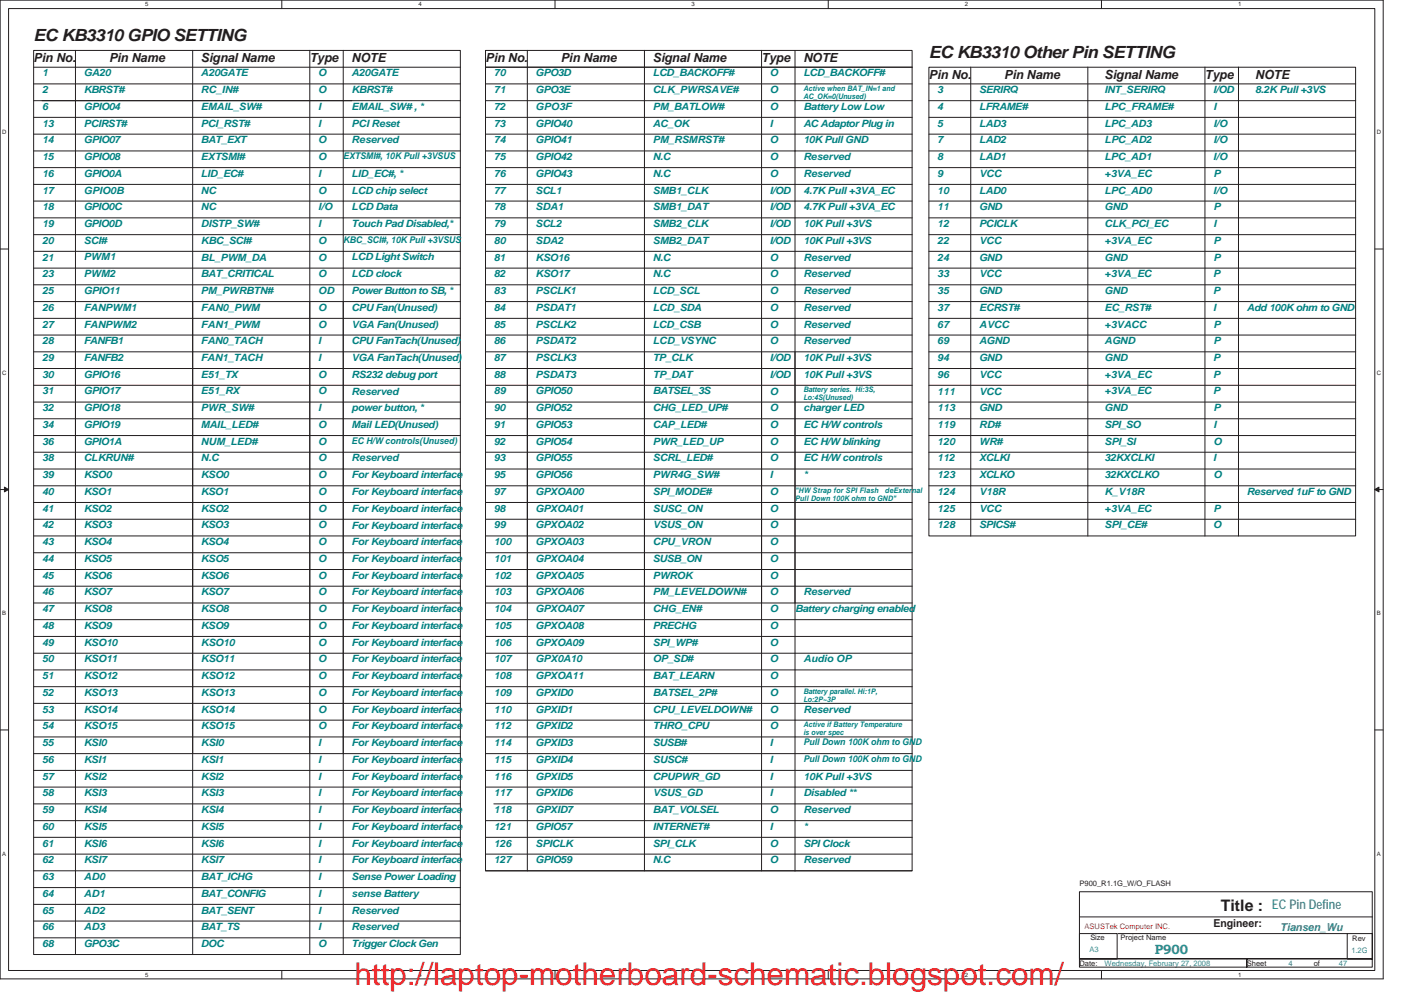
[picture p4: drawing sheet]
<svg xmlns="http://www.w3.org/2000/svg" width="297mm" height="210mm" viewBox="0 0 297 210" stroke-linecap="round" stroke-linejoin="round" font-family="sans-serif">
<defs><g id="words">
<text font-size="6.6" fill="#ed2024" x="74.3" y="206.3">http://laptop-motherboard-schematic.blogspot.com/</text>
<g font-size="3.5" fill="#221e1f">
<text x="7" y="8.5">EC KB3310 GPIO SETTING</text>
<text x="194.6" y="12">EC KB3310 Other Pin SETTING</text>
</g>
<text font-size="3.3" fill="#221e1f" x="255.8" y="190.7">Title :</text>
<g font-size="2.8" fill="#3a53a4">
<text x="266.4" y="190.2">EC Pin Define</text>
<text x="241.9" y="199.8">P900</text>
</g>
<g font-size="2.6" fill="#221e1f">
<text x="7" y="13">Pin No.</text>
<text x="22.8" y="13">Pin Name</text>
<text x="42.1" y="13">Signal Name</text>
<text x="64.9" y="13">Type</text>
<text x="73.7" y="13">NOTE</text>
<text x="101.7" y="13">Pin No.</text>
<text x="117.5" y="13">Pin Name</text>
<text x="136.8" y="13">Signal Name</text>
<text x="159.5" y="13">Type</text>
<text x="168.3" y="13">NOTE</text>
<text x="194.6" y="16.5">Pin No.</text>
<text x="210.4" y="16.5">Pin Name</text>
<text x="231.4" y="16.5">Signal Name</text>
<text x="252.4" y="16.5">Type</text>
<text x="262.9" y="16.5">NOTE</text>
</g>
<text font-size="2.3" fill="#221e1f" x="254.2" y="194.1">Engineer:</text>
<text font-size="2.3" fill="#3a53a4" x="268.2" y="194.9">Tiansen_Wu</text>
<g font-size="2.1" fill="#008181">
<text x="8.8" y="16">1</text>
<text x="17.6" y="16">GA20</text>
<text x="42.1" y="16">A20GATE</text>
<text x="66.7" y="16">O</text>
<text x="73.7" y="16">A20GATE</text>
<text x="103.4" y="16">70</text>
<text x="112.2" y="16">GPO3D</text>
<text x="136.8" y="16">LCD_BACKOFF#</text>
<text x="161.3" y="16">O</text>
<text x="168.3" y="16">LCD_BACKOFF#</text>
<text x="8.8" y="19.5">2</text>
<text x="8.8" y="23">6</text>
<text x="17.6" y="19.5">KBRST#</text>
<text x="17.6" y="23">GPIO04</text>
<text x="42.1" y="19.5">RC_IN#</text>
<text x="42.1" y="23">EMAIL_SW#</text>
<text x="66.6" y="19.5">O</text>
<text x="66.7" y="23">I</text>
<text x="73.7" y="19.5">KBRST#</text>
<text x="73.7" y="23">EMAIL_SW# , *</text>
<text x="103.4" y="23">72</text>
<text x="103.4" y="19.5">71</text>
<text x="112.2" y="23">GPO3F</text>
<text x="112.2" y="19.5">GPO3E</text>
<text x="136.8" y="23">PM_BATLOW#</text>
<text x="136.8" y="19.5">CLK_PWRSAVE#</text>
<text x="161.3" y="19.5">O</text>
<text x="161.3" y="23">O</text>
<text x="168.3" y="23">Battery Low Low</text>
<text x="196.3" y="19.5">3</text>
<text x="196.3" y="23">4</text>
<text x="205.1" y="23">LFRAME#</text>
<text x="205.1" y="19.5">SERIRQ</text>
<text x="231.4" y="23">LPC_FRAME#</text>
<text x="231.4" y="19.5">INT_SERIRQ</text>
<text x="254.2" y="19.5">I/OD</text>
<text x="254.2" y="23">I</text>
<text x="262.9" y="19.5">8.2K Pull +3VS</text>
<text x="8.8" y="26.5">13</text>
<text x="17.6" y="26.5">PCIRST#</text>
<text x="42.1" y="26.5">PCI_RST#</text>
<text x="66.7" y="26.5">I</text>
<text x="73.7" y="26.5">PCI Reset</text>
<text x="103.4" y="26.5">73</text>
<text x="112.2" y="26.5">GPIO40</text>
<text x="136.7" y="26.5">AC_OK</text>
<text x="161.3" y="26.5">I</text>
<text x="168.3" y="26.5">AC Adaptor Plug in</text>
<text x="196.3" y="26.5">5</text>
<text x="205.1" y="26.5">LAD3</text>
<text x="231.4" y="26.5">LPC_AD3</text>
<text x="254.2" y="26.5">I/O</text>
<text x="8.8" y="33.5">15</text>
<text x="8.8" y="30">14</text>
<text x="17.6" y="33.5">GPIO08</text>
<text x="17.6" y="30">GPIO07</text>
<text x="42.1" y="30">BAT_EXT</text>
<text x="42.1" y="33.5">EXTSMI#</text>
<text x="66.6" y="30">O</text>
<text x="66.7" y="33.5">O</text>
<text x="73.7" y="30">Reserved</text>
<text x="103.4" y="33.5">75</text>
<text x="103.4" y="30">74</text>
<text x="112.2" y="33.5">GPIO42</text>
<text x="112.2" y="30">GPIO41</text>
<text x="136.7" y="30">PM_RSMRST#</text>
<text x="136.8" y="33.5">N.C</text>
<text x="161.3" y="33.5">O</text>
<text x="161.3" y="30">O</text>
<text x="168.3" y="33.5">Reserved</text>
<text x="168.3" y="30">10K Pull GND</text>
<text x="196.3" y="33.5">8</text>
<text x="196.3" y="30">7</text>
<text x="205.1" y="30">LAD2</text>
<text x="205.1" y="33.5">LAD1</text>
<text x="231.4" y="33.5">LPC_AD1</text>
<text x="231.4" y="30">LPC_AD2</text>
<text x="254.2" y="33.5">I/O</text>
<text x="254.2" y="30">I/O</text>
<text x="8.8" y="37">16</text>
<text x="8.8" y="40.5">17</text>
<text x="17.6" y="40.5">GPIO0B</text>
<text x="17.6" y="37">GPIO0A</text>
<text x="42.1" y="37">LID_EC#</text>
<text x="42.1" y="40.5">NC</text>
<text x="66.6" y="37">I</text>
<text x="66.7" y="40.5">O</text>
<text x="73.7" y="37">LID_EC#, *</text>
<text x="73.7" y="40.5">LCD chip select</text>
<text x="103.4" y="40.5">77</text>
<text x="103.4" y="37">76</text>
<text x="112.2" y="37">GPIO43</text>
<text x="112.2" y="40.5">SCL1</text>
<text x="136.8" y="37">N.C</text>
<text x="136.8" y="40.5">SMB1_CLK</text>
<text x="161.3" y="37">O</text>
<text x="161.3" y="40.5">I/OD</text>
<text x="168.3" y="40.5">4.7K Pull +3VA_EC</text>
<text x="168.3" y="37">Reserved</text>
<text x="196.3" y="40.5">10</text>
<text x="196.3" y="37">9</text>
<text x="205.1" y="37">VCC</text>
<text x="205.1" y="40.5">LAD0</text>
<text x="231.4" y="40.5">LPC_AD0</text>
<text x="231.4" y="37">+3VA_EC</text>
<text x="254.2" y="40.5">I/O</text>
<text x="254.2" y="37">P</text>
<text x="8.8" y="47.5">19</text>
<text x="8.8" y="44">18</text>
<text x="17.6" y="44">GPIO0C</text>
<text x="17.6" y="47.5">GPIO0D</text>
<text x="42.1" y="47.5">DISTP_SW#</text>
<text x="42.1" y="44">NC</text>
<text x="66.7" y="47.5">I</text>
<text x="66.7" y="44">I/O</text>
<text x="73.7" y="47.5">Touch Pad Disabled,*</text>
<text x="73.7" y="44">LCD Data</text>
<text x="103.4" y="47.5">79</text>
<text x="103.4" y="44">78</text>
<text x="112.2" y="44">SDA1</text>
<text x="112.2" y="47.5">SCL2</text>
<text x="136.8" y="44">SMB1_DAT</text>
<text x="136.8" y="47.5">SMB2_CLK</text>
<text x="161.3" y="44">I/OD</text>
<text x="161.3" y="47.5">I/OD</text>
<text x="168.3" y="44">4.7K Pull +3VA_EC</text>
<text x="168.3" y="47.5">10K Pull +3VS</text>
<text x="196.3" y="44">11</text>
<text x="196.3" y="47.5">12</text>
<text x="205.1" y="47.5">PCICLK</text>
<text x="205.1" y="44">GND</text>
<text x="231.4" y="44">GND</text>
<text x="231.4" y="47.5">CLK_PCI_EC</text>
<text x="254.2" y="47.5">I</text>
<text x="254.2" y="44">P</text>
<text x="8.8" y="51.1">20</text>
<text x="17.6" y="51">SCI#</text>
<text x="42.1" y="51.1">KBC_SCI#</text>
<text x="66.7" y="51.1">O</text>
<text x="103.4" y="51">80</text>
<text x="112.2" y="51.1">SDA2</text>
<text x="136.8" y="51.1">SMB2_DAT</text>
<text x="161.3" y="51.1">I/OD</text>
<text x="168.3" y="51">10K Pull +3VS</text>
<text x="196.3" y="51.1">22</text>
<text x="205.1" y="51.1">VCC</text>
<text x="231.4" y="51">+3VA_EC</text>
<text x="254.2" y="51.1">P</text>
<text x="8.8" y="58.1">23</text>
<text x="8.8" y="54.5">21</text>
<text x="17.6" y="58.1">PWM2</text>
<text x="17.6" y="54.5">PWM1</text>
<text x="42.1" y="54.5">BL_PWM_DA</text>
<text x="42.1" y="58.1">BAT_CRITICAL</text>
<text x="66.6" y="54.5">O</text>
<text x="66.7" y="58.1">O</text>
<text x="73.7" y="54.5">LCD Light Switch</text>
<text x="73.7" y="58.1">LCD clock</text>
<text x="103.4" y="54.5">81</text>
<text x="103.4" y="58.1">82</text>
<text x="112.2" y="58.1">KSO17</text>
<text x="112.2" y="54.5">KSO16</text>
<text x="136.8" y="54.5">N.C</text>
<text x="136.8" y="58">N.C</text>
<text x="161.3" y="54.5">O</text>
<text x="161.3" y="58.1">O</text>
<text x="168.3" y="58.1">Reserved</text>
<text x="168.3" y="54.5">Reserved</text>
<text x="196.3" y="58.1">33</text>
<text x="196.3" y="54.5">24</text>
<text x="205.1" y="58.1">VCC</text>
<text x="205.1" y="54.5">GND</text>
<text x="231.4" y="58.1">+3VA_EC</text>
<text x="231.4" y="54.5">GND</text>
<text x="254.2" y="58.1">P</text>
<text x="254.2" y="54.5">P</text>
<text x="8.8" y="65.1">26</text>
<text x="8.8" y="61.6">25</text>
<text x="17.6" y="61.5">GPIO11</text>
<text x="17.6" y="65.1">FANPWM1</text>
<text x="42.1" y="65.1">FAN0_PWM</text>
<text x="42.1" y="61.5">PM_PWRBTN#</text>
<text x="66.6" y="61.6">OD</text>
<text x="66.7" y="65.1">O</text>
<text x="73.7" y="61.6">Power Button to SB, *</text>
<text x="73.7" y="65.1">CPU Fan(Unused)</text>
<text x="103.4" y="65.1">84</text>
<text x="103.4" y="61.5">83</text>
<text x="112.2" y="65.1">PSDAT1</text>
<text x="112.2" y="61.5">PSCLK1</text>
<text x="136.8" y="65.1">LCD_SDA</text>
<text x="136.8" y="61.5">LCD_SCL</text>
<text x="161.3" y="65.1">O</text>
<text x="161.3" y="61.5">O</text>
<text x="168.3" y="65.1">Reserved</text>
<text x="168.3" y="61.6">Reserved</text>
<text x="196.3" y="65.1">37</text>
<text x="196.3" y="61.6">35</text>
<text x="205.1" y="61.6">GND</text>
<text x="205.1" y="65.1">ECRST#</text>
<text x="231.4" y="61.5">GND</text>
<text x="231.4" y="65.1">EC_RST#</text>
<text x="254.2" y="61.5">P</text>
<text x="254.2" y="65.1">I</text>
<text x="261.2" y="65.1">Add 100K ohm to GND</text>
<text x="8.8" y="68.6">27</text>
<text x="17.6" y="68.6">FANPWM2</text>
<text x="42.1" y="68.6">FAN1_PWM</text>
<text x="66.6" y="68.6">O</text>
<text x="73.7" y="68.6">VGA Fan(Unused)</text>
<text x="103.4" y="68.6">85</text>
<text x="112.2" y="68.6">PSCLK2</text>
<text x="136.8" y="68.6">LCD_CSB</text>
<text x="161.3" y="68.6">O</text>
<text x="168.3" y="68.6">Reserved</text>
<text x="196.3" y="68.6">67</text>
<text x="205.1" y="68.6">AVCC</text>
<text x="231.4" y="68.6">+3VACC</text>
<text x="254.2" y="68.6">P</text>
<text x="8.8" y="72.1">28</text>
<text x="8.8" y="75.6">29</text>
<text x="17.6" y="72.1">FANFB1</text>
<text x="17.6" y="75.6">FANFB2</text>
<text x="42.1" y="75.6">FAN1_TACH</text>
<text x="42.1" y="72.1">FAN0_TACH</text>
<text x="66.7" y="75.6">I</text>
<text x="66.7" y="72.1">I</text>
<text x="73.7" y="72.1">CPU FanTach(Unused)</text>
<text x="73.7" y="75.6">VGA FanTach(Unused)</text>
<text x="103.4" y="75.6">87</text>
<text x="103.4" y="72.1">86</text>
<text x="112.2" y="72.1">PSDAT2</text>
<text x="112.2" y="75.6">PSCLK3</text>
<text x="136.8" y="75.6">TP_CLK</text>
<text x="136.8" y="72.1">LCD_VSYNC</text>
<text x="161.3" y="72.1">O</text>
<text x="161.3" y="75.6">I/OD</text>
<text x="168.3" y="75.6">10K Pull +3VS</text>
<text x="168.3" y="72.1">Reserved</text>
<text x="196.3" y="72.1">69</text>
<text x="196.3" y="75.6">94</text>
<text x="205.1" y="72.1">AGND</text>
<text x="205.1" y="75.6">GND</text>
<text x="231.4" y="72.1">AGND</text>
<text x="231.4" y="75.6">GND</text>
<text x="254.2" y="75.6">P</text>
<text x="254.2" y="72.1">P</text>
<text x="8.8" y="79.1">30</text>
<text x="8.8" y="82.6">31</text>
<text x="17.6" y="79.1">GPIO16</text>
<text x="17.6" y="82.6">GPIO17</text>
<text x="42.1" y="79.1">E51_TX</text>
<text x="42.1" y="82.6">E51_RX</text>
<text x="66.7" y="79.1">O</text>
<text x="66.7" y="82.6">O</text>
<text x="73.7" y="82.6">Reserved</text>
<text x="73.7" y="79.1">RS232 debug port</text>
<text x="103.4" y="79.1">88</text>
<text x="103.4" y="82.6">89</text>
<text x="112.2" y="82.6">GPIO50</text>
<text x="112.2" y="79.1">PSDAT3</text>
<text x="136.8" y="82.6">BATSEL_3S</text>
<text x="136.8" y="79.1">TP_DAT</text>
<text x="161.3" y="82.6">O</text>
<text x="161.3" y="79.1">I/OD</text>
<text x="168.3" y="79.1">10K Pull +3VS</text>
<text x="196.3" y="79.1">96</text>
<text x="196.3" y="82.6">111</text>
<text x="205.1" y="79.1">VCC</text>
<text x="205.1" y="82.6">VCC</text>
<text x="231.4" y="82.6">+3VA_EC</text>
<text x="231.4" y="79.1">+3VA_EC</text>
<text x="254.2" y="82.6">P</text>
<text x="254.2" y="79.1">P</text>
<text x="8.8" y="89.6">34</text>
<text x="8.8" y="86.1">32</text>
<text x="17.6" y="86.1">GPIO18</text>
<text x="17.6" y="89.6">GPIO19</text>
<text x="42.1" y="86.1">PWR_SW#</text>
<text x="42.1" y="89.6">MAIL_LED#</text>
<text x="66.7" y="86.1">I</text>
<text x="66.7" y="89.6">O</text>
<text x="73.7" y="89.6">Mail LED(Unused)</text>
<text x="73.7" y="86.1">power button, *</text>
<text x="103.4" y="89.6">91</text>
<text x="103.4" y="86.1">90</text>
<text x="112.2" y="86.1">GPIO52</text>
<text x="112.2" y="89.6">GPIO53</text>
<text x="136.8" y="86.1">CHG_LED_UP#</text>
<text x="136.8" y="89.6">CAP_LED#</text>
<text x="161.3" y="86.1">O</text>
<text x="161.3" y="89.6">O</text>
<text x="168.3" y="86.1">charger LED</text>
<text x="168.3" y="89.6">EC H/W controls</text>
<text x="196.3" y="89.6">119</text>
<text x="196.3" y="86.1">113</text>
<text x="205.1" y="89.6">RD#</text>
<text x="205.1" y="86.1">GND</text>
<text x="231.4" y="89.6">SPI_SO</text>
<text x="231.4" y="86.1">GND</text>
<text x="254.2" y="86.1">P</text>
<text x="254.2" y="89.6">I</text>
<text x="8.8" y="93.1">36</text>
<text x="17.6" y="93.1">GPIO1A</text>
<text x="42.1" y="93.1">NUM_LED#</text>
<text x="66.7" y="93.1">O</text>
<text x="103.4" y="93.1">92</text>
<text x="112.2" y="93.1">GPIO54</text>
<text x="136.8" y="93.1">PWR_LED_UP</text>
<text x="161.3" y="93.1">O</text>
<text x="168.3" y="93.1">EC H/W blinking</text>
<text x="196.3" y="93.1">120</text>
<text x="205.1" y="93.1">WR#</text>
<text x="231.4" y="93.1">SPI_SI</text>
<text x="254.2" y="93.1">O</text>
<text x="8.8" y="100.1">39</text>
<text x="8.8" y="96.6">38</text>
<text x="17.6" y="100.1">KSO0</text>
<text x="17.6" y="96.6">CLKRUN#</text>
<text x="42.1" y="100.1">KSO0</text>
<text x="42.1" y="96.6">N.C</text>
<text x="66.6" y="100.1">O</text>
<text x="66.7" y="96.6">O</text>
<text x="73.7" y="96.6">Reserved</text>
<text x="73.7" y="100.1">For Keyboard interface</text>
<text x="103.4" y="100.1">95</text>
<text x="103.4" y="96.6">93</text>
<text x="112.2" y="96.6">GPIO55</text>
<text x="112.2" y="100.1">GPIO56</text>
<text x="136.8" y="96.6">SCRL_LED#</text>
<text x="136.8" y="100.1">PWR4G_SW#</text>
<text x="161.3" y="100.1">I</text>
<text x="161.3" y="96.6">O</text>
<text x="168.3" y="100.1">*</text>
<text x="168.3" y="96.6">EC H/W controls</text>
<text x="196.3" y="96.6">112</text>
<text x="196.3" y="100.1">123</text>
<text x="205.1" y="96.6">XCLKI</text>
<text x="205.1" y="100.1">XCLKO</text>
<text x="231.4" y="100.1">32KXCLKO</text>
<text x="231.4" y="96.6">32KXCLKI</text>
<text x="254.2" y="96.6">I</text>
<text x="254.2" y="100.1">O</text>
<text x="8.8" y="107.1">41</text>
<text x="8.8" y="103.6">40</text>
<text x="17.6" y="107.1">KSO2</text>
<text x="17.6" y="103.6">KSO1</text>
<text x="42.1" y="103.6">KSO1</text>
<text x="42.1" y="107.1">KSO2</text>
<text x="66.7" y="107.1">O</text>
<text x="66.7" y="103.6">O</text>
<text x="73.7" y="107.1">For Keyboard interface</text>
<text x="73.7" y="103.6">For Keyboard interface</text>
<text x="103.4" y="103.6">97</text>
<text x="103.4" y="107.1">98</text>
<text x="112.2" y="103.6">GPXOA00</text>
<text x="112.2" y="107.1">GPXOA01</text>
<text x="136.8" y="107.1">SUSC_ON</text>
<text x="136.8" y="103.6">SPI_MODE#</text>
<text x="161.3" y="103.6">O</text>
<text x="161.3" y="107.1">O</text>
<text x="196.3" y="103.6">124</text>
<text x="196.3" y="107.1">125</text>
<text x="205.1" y="103.6">V18R</text>
<text x="205.1" y="107.1">VCC</text>
<text x="231.4" y="107.1">+3VA_EC</text>
<text x="231.4" y="103.6">K_V18R</text>
<text x="254.2" y="107.1">P</text>
<text x="261.2" y="103.6">Reserved 1uF to GND</text>
<text x="8.8" y="110.6">42</text>
<text x="17.6" y="110.6">KSO3</text>
<text x="42.1" y="110.6">KSO3</text>
<text x="66.7" y="110.6">O</text>
<text x="73.7" y="110.6">For Keyboard interface</text>
<text x="103.4" y="110.6">99</text>
<text x="112.2" y="110.6">GPXOA02</text>
<text x="136.8" y="110.6">VSUS_ON</text>
<text x="161.3" y="110.6">O</text>
<text x="196.3" y="110.6">128</text>
<text x="205.1" y="110.6">SPICS#</text>
<text x="231.4" y="110.6">SPI_CE#</text>
<text x="254.2" y="110.6">O</text>
<text x="8.8" y="114.1">43</text>
<text x="8.8" y="117.6">44</text>
<text x="17.6" y="117.6">KSO5</text>
<text x="17.6" y="114.1">KSO4</text>
<text x="42.1" y="114.1">KSO4</text>
<text x="42.1" y="117.6">KSO5</text>
<text x="66.7" y="117.6">O</text>
<text x="66.7" y="114.1">O</text>
<text x="73.7" y="117.6">For Keyboard interface</text>
<text x="73.7" y="114.1">For Keyboard interface</text>
<text x="103.4" y="114.1">100</text>
<text x="103.4" y="117.6">101</text>
<text x="112.2" y="117.6">GPXOA04</text>
<text x="112.2" y="114.1">GPXOA03</text>
<text x="136.8" y="117.6">SUSB_ON</text>
<text x="136.8" y="114.1">CPU_VRON</text>
<text x="161.3" y="117.6">O</text>
<text x="161.3" y="114.1">O</text>
<text x="8.8" y="124.6">46</text>
<text x="8.8" y="121.1">45</text>
<text x="17.6" y="124.6">KSO7</text>
<text x="17.6" y="121.2">KSO6</text>
<text x="42.1" y="121.1">KSO6</text>
<text x="42.1" y="124.6">KSO7</text>
<text x="66.7" y="121.2">O</text>
<text x="66.7" y="124.6">O</text>
<text x="73.7" y="121.2">For Keyboard interface</text>
<text x="73.7" y="124.6">For Keyboard interface</text>
<text x="103.4" y="124.6">103</text>
<text x="103.4" y="121.2">102</text>
<text x="112.2" y="121.2">GPXOA05</text>
<text x="112.2" y="124.6">GPXOA06</text>
<text x="136.8" y="124.6">PM_LEVELDOWN#</text>
<text x="136.8" y="121.2">PWROK</text>
<text x="161.3" y="121.2">O</text>
<text x="161.3" y="124.6">O</text>
<text x="168.3" y="124.6">Reserved</text>
<text x="8.8" y="131.7">48</text>
<text x="8.8" y="128.2">47</text>
<text x="17.6" y="128.2">KSO8</text>
<text x="17.6" y="131.7">KSO9</text>
<text x="42.1" y="128.2">KSO8</text>
<text x="42.1" y="131.6">KSO9</text>
<text x="66.7" y="131.6">O</text>
<text x="66.7" y="128.2">O</text>
<text x="73.7" y="128.2">For Keyboard interface</text>
<text x="73.7" y="131.7">For Keyboard interface</text>
<text x="103.4" y="128.2">104</text>
<text x="103.4" y="131.7">105</text>
<text x="112.2" y="131.7">GPXOA08</text>
<text x="112.2" y="128.2">GPXOA07</text>
<text x="136.8" y="131.7">PRECHG</text>
<text x="136.8" y="128.2">CHG_EN#</text>
<text x="161.3" y="128.2">O</text>
<text x="161.3" y="131.7">O</text>
<text x="166.5" y="128.2">Battery charging enabled</text>
<text x="8.8" y="135.2">49</text>
<text x="17.6" y="135.2">KSO10</text>
<text x="42.1" y="135.2">KSO10</text>
<text x="66.6" y="135.2">O</text>
<text x="73.7" y="135.2">For Keyboard interface</text>
<text x="103.4" y="135.2">106</text>
<text x="112.2" y="135.2">GPXOA09</text>
<text x="136.8" y="135.2">SPI_WP#</text>
<text x="161.3" y="135.2">O</text>
<text x="8.8" y="142.2">51</text>
<text x="8.8" y="138.7">50</text>
<text x="17.6" y="142.2">KSO12</text>
<text x="17.6" y="138.7">KSO11</text>
<text x="42.1" y="142.2">KSO12</text>
<text x="42.1" y="138.7">KSO11</text>
<text x="66.6" y="142.2">O</text>
<text x="66.6" y="138.7">O</text>
<text x="73.7" y="138.7">For Keyboard interface</text>
<text x="73.7" y="142.2">For Keyboard interface</text>
<text x="103.4" y="138.7">107</text>
<text x="103.4" y="142.2">108</text>
<text x="112.2" y="138.7">GPX0A10</text>
<text x="112.2" y="142.2">GPXOA11</text>
<text x="136.8" y="138.7">OP_SD#</text>
<text x="136.8" y="142.2">BAT_LEARN</text>
<text x="161.3" y="138.7">O</text>
<text x="161.3" y="142.2">O</text>
<text x="168.3" y="138.7">Audio OP</text>
<text x="8.8" y="149.2">53</text>
<text x="8.8" y="145.7">52</text>
<text x="17.6" y="149.2">KSO14</text>
<text x="17.6" y="145.7">KSO13</text>
<text x="42.1" y="149.2">KSO14</text>
<text x="42.1" y="145.7">KSO13</text>
<text x="66.7" y="149.2">O</text>
<text x="66.7" y="145.7">O</text>
<text x="73.7" y="149.2">For Keyboard interface</text>
<text x="73.7" y="145.7">For Keyboard interface</text>
<text x="103.4" y="149.2">110</text>
<text x="103.4" y="145.7">109</text>
<text x="112.2" y="149.2">GPXID1</text>
<text x="112.2" y="145.7">GPXID0</text>
<text x="136.7" y="149.2">CPU_LEVELDOWN#</text>
<text x="136.8" y="145.7">BATSEL_2P#</text>
<text x="161.3" y="145.7">O</text>
<text x="161.3" y="149.2">O</text>
<text x="168.3" y="149.2">Reserved</text>
<text x="8.8" y="152.7">54</text>
<text x="17.6" y="152.7">KSO15</text>
<text x="42.1" y="152.7">KSO15</text>
<text x="66.6" y="152.7">O</text>
<text x="73.7" y="152.7">For Keyboard interface</text>
<text x="103.4" y="152.7">112</text>
<text x="112.2" y="152.7">GPXID2</text>
<text x="136.7" y="152.7">THRO_CPU</text>
<text x="161.3" y="152.7">O</text>
<text x="8.8" y="159.7">56</text>
<text x="8.8" y="156.2">55</text>
<text x="17.6" y="159.7">KSI1</text>
<text x="17.6" y="156.2">KSI0</text>
<text x="42.1" y="159.7">KSI1</text>
<text x="42.1" y="156.2">KSI0</text>
<text x="66.7" y="156.2">I</text>
<text x="66.7" y="159.7">I</text>
<text x="73.7" y="156.2">For Keyboard interface</text>
<text x="73.7" y="159.7">For Keyboard interface</text>
<text x="103.4" y="156.2">114</text>
<text x="103.4" y="159.7">115</text>
<text x="112.2" y="156.2">GPXID3</text>
<text x="112.2" y="159.7">GPXID4</text>
<text x="136.8" y="156.2">SUSB#</text>
<text x="136.8" y="159.7">SUSC#</text>
<text x="161.3" y="159.7">I</text>
<text x="161.3" y="156.2">I</text>
<text x="8.8" y="166.7">58</text>
<text x="8.8" y="163.2">57</text>
<text x="17.6" y="166.7">KSI3</text>
<text x="17.6" y="163.2">KSI2</text>
<text x="42.1" y="166.7">KSI3</text>
<text x="42.1" y="163.2">KSI2</text>
<text x="66.7" y="163.2">I</text>
<text x="66.7" y="166.7">I</text>
<text x="73.7" y="166.7">For Keyboard interface</text>
<text x="73.7" y="163.2">For Keyboard interface</text>
<text x="103.4" y="166.7">117</text>
<text x="103.4" y="163.2">116</text>
<text x="112.2" y="163.2">GPXID5</text>
<text x="112.2" y="166.7">GPXID6</text>
<text x="136.8" y="163.2">CPUPWR_GD</text>
<text x="136.8" y="166.7">VSUS_GD</text>
<text x="161.3" y="166.7">I</text>
<text x="161.3" y="163.2">I</text>
<text x="168.3" y="163.2">10K Pull +3VS</text>
<text x="168.3" y="166.7">Disabled **</text>
<text x="8.8" y="170.2">59</text>
<text x="8.8" y="173.7">60</text>
<text x="17.6" y="173.7">KSI5</text>
<text x="17.6" y="170.2">KSI4</text>
<text x="42.1" y="170.2">KSI4</text>
<text x="42.1" y="173.7">KSI5</text>
<text x="66.6" y="173.7">I</text>
<text x="66.7" y="170.2">I</text>
<text x="73.7" y="173.7">For Keyboard interface</text>
<text x="73.7" y="170.2">For Keyboard interface</text>
<text x="103.4" y="173.7">121</text>
<text x="103.4" y="170.2">118</text>
<text x="112.2" y="173.7">GPIO57</text>
<text x="112.2" y="170.2">GPXID7</text>
<text x="136.7" y="173.7">INTERNET#</text>
<text x="136.8" y="170.2">BAT_VOLSEL</text>
<text x="161.3" y="173.7">I</text>
<text x="161.3" y="170.2">O</text>
<text x="168.3" y="170.2">Reserved</text>
<text x="168.3" y="173.7">*</text>
<text x="8.8" y="177.2">61</text>
<text x="17.6" y="177.2">KSI6</text>
<text x="42.1" y="177.2">KSI6</text>
<text x="66.7" y="177.2">I</text>
<text x="73.7" y="177.2">For Keyboard interface</text>
<text x="103.4" y="177.2">126</text>
<text x="112.2" y="177.2">SPICLK</text>
<text x="136.8" y="177.2">SPI_CLK</text>
<text x="161.3" y="177.2">O</text>
<text x="168.3" y="177.2">SPI Clock</text>
<text x="8.8" y="184.2">63</text>
<text x="8.8" y="180.7">62</text>
<text x="17.6" y="184.2">AD0</text>
<text x="17.6" y="180.7">KSI7</text>
<text x="42.1" y="180.7">KSI7</text>
<text x="42.1" y="184.2">BAT_ICHG</text>
<text x="66.7" y="184.2">I</text>
<text x="66.7" y="180.7">I</text>
<text x="73.7" y="180.7">For Keyboard interface</text>
<text x="73.7" y="184.2">Sense Power Loading</text>
<text x="103.4" y="180.7">127</text>
<text x="112.2" y="180.7">GPIO59</text>
<text x="136.7" y="180.7">N.C</text>
<text x="161.3" y="180.7">O</text>
<text x="168.3" y="180.7">Reserved</text>
<text x="8.8" y="191.3">65</text>
<text x="8.8" y="187.7">64</text>
<text x="17.6" y="191.3">AD2</text>
<text x="17.6" y="187.7">AD1</text>
<text x="42.1" y="191.3">BAT_SENT</text>
<text x="42.1" y="187.7">BAT_CONFIG</text>
<text x="66.7" y="187.7">I</text>
<text x="66.7" y="191.3">I</text>
<text x="73.7" y="187.7">sense Battery</text>
<text x="73.7" y="191.3">Reserved</text>
<text x="8.8" y="194.8">66</text>
<text x="17.6" y="194.7">AD3</text>
<text x="42.1" y="194.7">BAT_TS</text>
<text x="66.7" y="194.7">I</text>
<text x="73.7" y="194.8">Reserved</text>
<text x="8.8" y="198.3">68</text>
<text x="17.6" y="198.3">GPO3C</text>
<text x="42.1" y="198.3">DOC</text>
<text x="66.7" y="198.3">O</text>
<text x="73.7" y="198.3">Trigger Clock Gen</text>
</g>
<g font-size="1.9" fill="#008181">
<text x="71.9" y="33.4">EXTSMI#, 10K Pull +3VSUS</text>
<text x="71.9" y="50.9">KBC_SCI#, 10K Pull +3VSUS</text>
<text x="73.7" y="93">EC H/W controls(Unused)</text>
<text x="168.3" y="156.1">Pull Down 100K ohm to GND</text>
<text x="168.3" y="159.6">Pull Down 100K ohm to GND</text>
</g>
<g font-size="1.6" fill="#008181">
<text x="168.3" y="19">Active when BAT_IN=1 and</text>
<text x="168.3" y="20.7">AC_OK=0(Unused)</text>
<text x="168.3" y="82.1">Battery series. Hi:3S,</text>
<text x="168.3" y="83.8">Lo:4S(Unused)</text>
<text x="166.5" y="103.1">&quot;HW Strap for SPI Flash</text>
<text x="166.5" y="104.8">Pull Down 100K ohm to GND&quot;</text>
<text x="185.4" y="103.1">deExternal</text>
<text x="168.3" y="145.2">Battery parallel. Hi:1P,</text>
<text x="168.3" y="146.9">Lo:2P~3P</text>
<text x="168.3" y="152.2">Active if Battery Temperature</text>
<text x="168.3" y="153.9">is over spec</text>
</g>
<g font-size="1.6" fill="#221e1f">
<text x="226.1" y="185.5">P900_R1.1G_W/O_FLASH</text>
<text x="228.4" y="196.9">Size</text>
<text x="234.7" y="196.9">Project Name</text>
<text x="283.3" y="197.1">Rev</text>
<text x="226.1" y="202.1">Date:</text>
<text x="261.2" y="202.1">Sheet</text>
<text x="275.2" y="202.1">of</text>
</g>
<text font-size="1.6" fill="#ec2426" x="227.2" y="194.4">ASUSTek Computer INC.</text>
<g font-size="1.6" fill="#3a53a4">
<text x="228.2" y="199.3">A3</text>
<text x="231.4" y="202.1">Wednesday, February 27, 2008</text>
<text x="269.9" y="202.1">4</text>
<text x="280.5" y="202.1">47</text>
<text x="283.1" y="199.5">1.2G</text>
</g>
<g font-size="1.3" fill="#221e1f">
<text x="30.4" y="1.4">5</text>
<text x="87.6" y="1.4">4</text>
<text x="144.9" y="1.4">3</text>
<text x="202.1" y="1.4">2</text>
<text x="259.4" y="1.4">1</text>
<text x=".5" y="28.1">D</text>
<text x="288.4" y="28.1">D</text>
<text x=".5" y="78.4">C</text>
<text x="288.4" y="78.4">C</text>
<text x=".5" y="128.8">B</text>
<text x="288.4" y="128.8">B</text>
<text x=".5" y="179.1">A</text>
<text x="288.4" y="179.1">A</text>
<text x="30.4" y="204.5">5</text>
<text x="87.6" y="204.5">4</text>
<text x="144.9" y="204.5">3</text>
<text x="202.1" y="204.5">2</text>
<text x="259.4" y="204.5">1</text>
</g>
</g></defs>
<path d="M0 0h289.7v204.9h-289.7zM1.8 1.8h286.2v201.4h-286.2z" fill="none" stroke="#221e1f" stroke-width=".21"/>
<g fill="#fff">
<path d="M30.4 .2h.7v1.4h-.7z"/>
<path d="M30.4 203.4h.7v1.4h-.7z"/>
</g>
<path d="M59 0v1.8M59 203.2v1.7" fill="none" stroke="#221e1f" stroke-width=".21"/>
<g fill="#fff">
<path d="M87.6 .2h.7v1.4h-.7z"/>
<path d="M87.6 203.4h.7v1.4h-.7z"/>
</g>
<path d="M116.3 0v1.8M116.3 203.2v1.7" fill="none" stroke="#221e1f" stroke-width=".21"/>
<g fill="#fff">
<path d="M144.9 .2h.7v1.4h-.7z"/>
<path d="M144.9 203.4h.7v1.4h-.7z"/>
</g>
<path d="M173.5 0v1.8M173.5 203.2v1.7" fill="none" stroke="#221e1f" stroke-width=".21"/>
<g fill="#fff">
<path d="M202.1 .2h.7v1.4h-.7z"/>
<path d="M202.1 203.4h.7v1.4h-.7z"/>
</g>
<path d="M230.7 0v1.8M230.7 203.2v1.7" fill="none" stroke="#221e1f" stroke-width=".21"/>
<g fill="#fff">
<path d="M259.4 .2h.6v1.4h-.6z"/>
<path d="M259.4 203.4h.6v1.4h-.6z"/>
<path d="M.5 27h.9v1.4h-.9z"/>
<path d="M288.4 27h.9v1.4h-.9z"/>
<path d="M.5 77.3h.9v1.4h-.9z"/>
<path d="M288.4 77.3h.9v1.4h-.9z"/>
</g>
<path d="M0 52.1h1.8M288 52.1h1.7" fill="none" stroke="#221e1f" stroke-width=".21"/>
<g fill="#fff">
<path d="M.5 127.7h.8v1.3h-.8z"/>
<path d="M288.4 127.7h.9v1.3h-.9z"/>
</g>
<path d="M0 102.5h1.8M288 102.5h1.7" fill="none" stroke="#221e1f" stroke-width=".21"/>
<path d="M.9 102l.9 .5-.9 .5z" fill="#221e1f"/>
<path d="M.9 102l.9 .5-.9 .5z" fill="none" stroke="#221e1f" stroke-width=".21"/>
<path d="M288 102.5l.9-.5v1z" fill="#221e1f"/>
<path d="M288 102.5l.9-.5v1z" fill="none" stroke="#221e1f" stroke-width=".21"/>
<g fill="#fff">
<path d="M.5 178h.8v1.4h-.8z"/>
<path d="M288.4 178h.9v1.4h-.9z"/>
</g>
<g fill="none" stroke="#221e1f" stroke-width=".21">
<path d="M7 14.1h89.5M7 10.6h89.4v189.2h-89.4zM15.8 10.5v189.3M40.4 10.5v189.3M64.9 10.5v189.3M71.9 10.5v189.3M96.5 17.6h-89.5M101.7 10.6h89.4v171.7h-89.4zM101.7 17.6h89.4M110.5 10.5v171.8M135 10.5v171.8M159.5 10.5v171.8"/>
<path d="M166.5 10.6v171.7M191.1 14.1h-89.4M194.6 14.1h89.4v98.1h-89.4zM194.6 17.6h89.4M203.3 14.1v98.1M227.9 14.1v98.1M252.4 14.1v98.1M259.4 14.1v98.1M7 35.1h89.5M7 21.1h89.5M96.5 31.6h-89.5M96.5 28.1h-89.5"/>
<path d="M96.5 24.6h-89.5M96.5 38.6h-89.5M101.7 31.6h89.4M101.7 28.1h89.4M191.1 38.6h-89.4M191.1 21.1h-89.4M191.1 35.1h-89.4M191.1 24.6h-89.4M194.6 35.1h89.4M194.6 31.6h89.4M194.6 38.6h89.4M194.6 24.6h89.4"/>
<path d="M194.6 28.1h89.4M284 21.1h-89.4M7 42.1h89.5M7 59.6h89.5M7 49.1h89.5M7 45.6h89.5M7 52.6h89.5M96.5 56.1h-89.5M101.7 42.1h89.4M101.7 45.6h89.4M101.7 49.1h89.4M191.1 56.1h-89.4"/>
<path d="M191.1 52.6h-89.4M191.1 59.6h-89.4M194.6 45.6h89.4M194.6 56.1h89.4M194.6 52.6h89.4M194.6 59.6h89.4M194.6 49.1h89.4M194.6 42.1h89.4M7 66.7h89.5M7 77.1h89.5M7 63.1h89.5M7 70.1h89.5"/>
<path d="M7 73.7h89.5M101.7 70.1h89.4M101.7 73.7h89.4M101.7 66.7h89.4M101.7 77.1h89.4M191.1 63.1h-89.4M194.6 70.1h89.4M194.6 66.7h89.4M194.6 63.1h89.4M194.6 73.7h89.4M194.6 77.1h89.4M7 94.7h89.5"/>
<path d="M7 80.7h89.5M96.5 91.2h-89.5M96.5 84.2h-89.5M96.5 87.7h-89.5M96.5 98.2h-89.5M101.7 91.2h89.4M101.7 80.7h89.4M101.7 94.7h89.4M101.7 87.7h89.4M191.1 84.2h-89.4M191.1 98.2h-89.4M194.6 91.2h89.4"/>
<path d="M194.6 98.2h89.4M194.6 80.7h89.4M194.6 87.7h89.4M194.6 94.7h89.4M194.6 84.2h89.4M7 112.2h89.5M7 101.7h89.5M7 108.7h89.5M7 115.7h89.5M7 105.2h89.5M96.5 119.2h-89.5M101.7 112.2h89.4"/>
<path d="M101.7 105.2h89.4M101.7 101.7h89.4M101.7 119.2h89.4M101.7 115.7h89.4M191.1 108.7h-89.4M194.6 108.7h89.4M194.6 105.2h89.4M194.6 101.7h89.4M7 133.2h89.5M7 126.2h89.5M7 136.8h89.5M7 129.7h89.5"/>
<path d="M96.5 122.7h-89.5M101.7 136.8h89.4M101.7 122.7h89.4M101.7 129.7h89.4M101.7 133.2h89.4M191.1 126.2h-89.4M0 152.8h1.8M7 147.3h89.5M7 140.2h89.5M7 157.8h89.5M96.5 143.8h-89.5M96.5 154.3h-89.5"/>
<path d="M96.5 150.8h-89.5M101.7 140.2h89.4M101.7 143.8h89.4M101.7 154.3h89.4M101.7 157.8h89.4M101.7 150.8h89.4M191.1 147.3h-89.4M288 152.8h1.7M7 164.8h89.5M96.5 161.3h-89.5M96.5 168.3h-89.5M96.5 175.3h-89.5"/>
<path d="M96.5 171.8h-89.5M96.5 178.8h-89.5M101.7 161.3h89.4M101.7 178.8h89.4M101.7 164.8h89.4M103.4 168.3h87.7M191.1 175.3h-89.4M191.1 171.8h-89.4M7 185.8h89.5M7 192.8h89.5M7 196.3h89.5M7 182.3h89.5"/>
<path d="M7 189.3h89.5M191.1 182.3h-89.4M226.1 186.7h61.4v14h-61.4zM226.1 195.4h7.9v5.3h-7.9zM226.1 192h61.4M234.2 195.4h48M282.2 195.4h5.3v5.3h-5.3zM226.1 200.7h35.1v1.8h-35.1zM261.2 200.7h26.3v1.8h-26.3z"/>
</g>
<use href="#words"/>
</svg>
